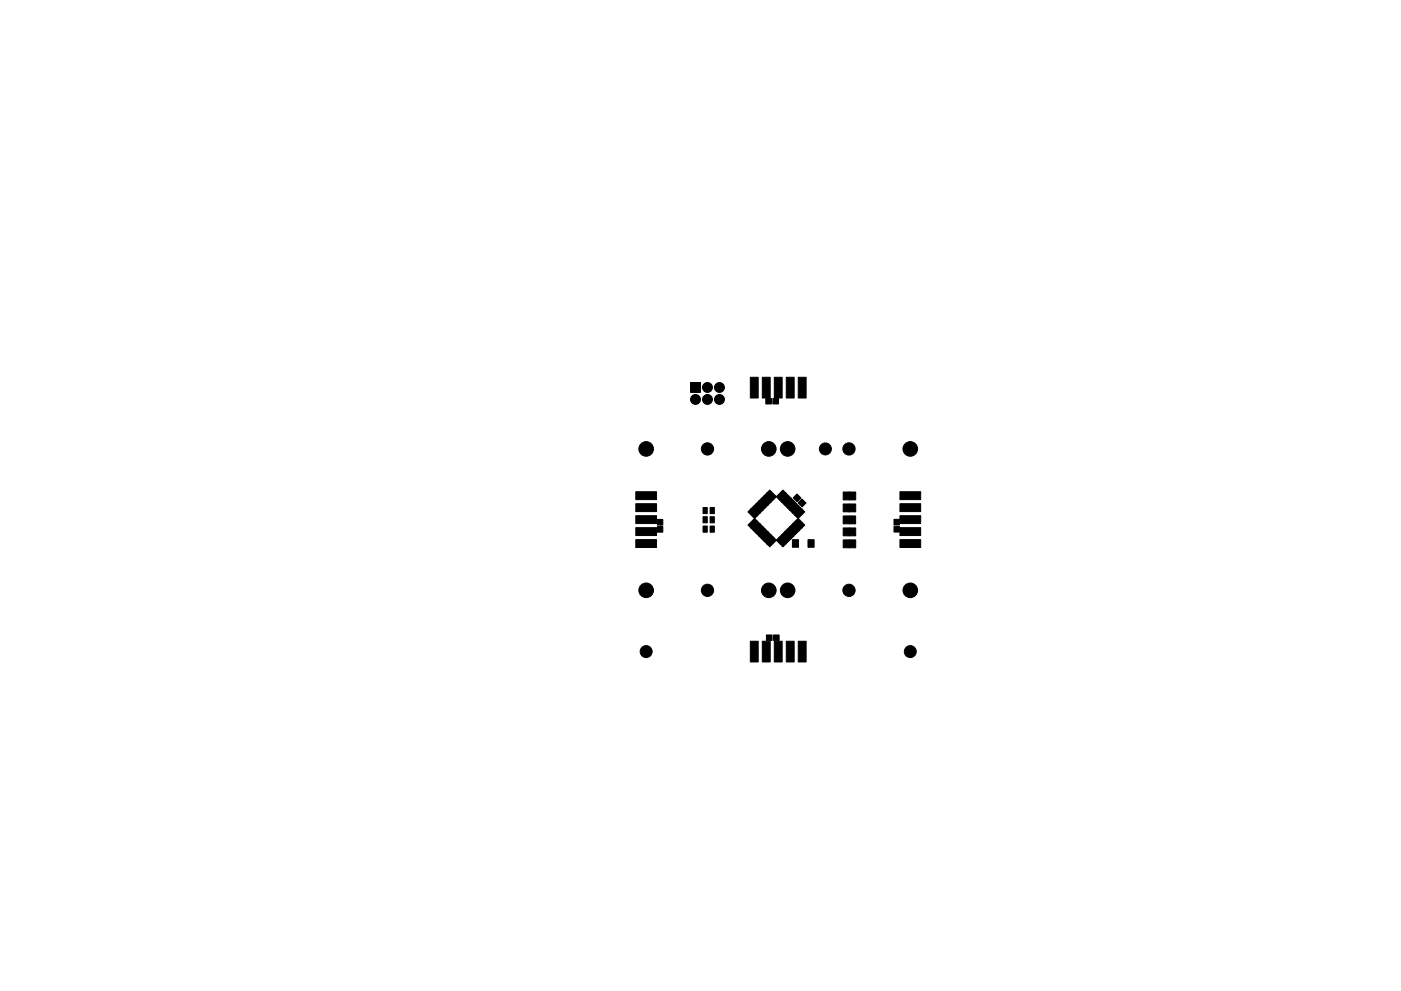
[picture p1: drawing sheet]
<svg xmlns="http://www.w3.org/2000/svg" width="297mm" height="210mm" viewBox="0 0 297 210" stroke-linecap="round" stroke-linejoin="round" font-family="sans-serif">
<g fill="#000" stroke="#000" stroke-width=".21">
<path d="M146.4 81.2h2.1v2.1h-2.1zM159.1 80h1.7v4.4h-1.7zM161.6 80h1.7v4.4h-1.7zM162.4 84.6h1.2v1.1h-1.2zM163.9 84.6h1.2v1.1h-1.2zM164.2 80h1.6v4.4h-1.6zM166.7 80h1.7v4.4h-1.7zM169.2 80h1.7v4.4h-1.7zM134.8 104.3h4.4v1.7h-4.4zM134.8 106.9h4.4v1.6h-4.4zM134.8 109.4h4.4v1.7h-4.4zM134.8 112h4.4v1.6h-4.4z"/>
<path d="M134.8 114.5h4.4v1.7h-4.4zM139.4 110.2h1.1v1.2h-1.1zM139.4 111.7h1.1v1.2h-1.1zM149.1 109.6h.9v1.3h-.9zM149.1 111.6h.9v1.3h-.9zM149.1 107.7h.9v1.3h-.9zM150.6 109.6h.9v1.3h-.9zM150.6 111.6h.9v1.3h-.9zM150.6 107.7h.9v1.3h-.9zM160 110l.7 .7-1.5 1.4-.6-.7zM160.6 110.5l.6 .7-1.4 1.4-.7-.6zM158.6 108.6l.6-.7 1.5 1.4-.7 .7z"/>
<path d="M159.7 112.5l1.4-1.4 .7 .7-1.4 1.4zM159.1 108l.7-.6 1.4 1.4-.6 .7zM161.7 111.7l.7 .6-1.5 1.5-.6-.7zM159.7 107.5l.7-.7 1.4 1.4-.7 .7zM162.2 112.2l.7 .7-1.4 1.4-.7-.6zM160.3 106.9l.6-.7 1.5 1.4-.7 .7zM161.4 114.2l1.4-1.4 .7 .7-1.4 1.4zM160.8 106.3l.7-.6 1.4 1.4-.7 .7zM163.4 113.4l.7 .6-1.5 1.5-.6-.7zM162.1 105.1l1.4 1.4-.7 .7-1.4-1.4zM163.9 113.9l.7 .7-1.4 1.4-.7-.6zM162.6 104.5l1.5 1.5-.7 .6-1.4-1.4z"/>
<path d="M163.2 104l1.4 1.4-.7 .7-1.4-1.5zM166 104l.7 .6-1.4 1.5-.7-.7zM165.1 106l1.5-1.5 .6 .7-1.4 1.4zM164.6 114.6l.7-.7 1.4 1.5-.7 .6zM167.1 105.1l.7 .7-1.4 1.4-.7-.7zM165.1 114l.7-.6 1.4 1.4-.6 .7zM167.7 105.7l.7 .6-1.4 1.5-.7-.7zM165.7 113.5l.7-.7 1.4 1.4-.7 .7zM168 114.5h1.3v1.6h-1.3zM168.3 106.2l.6 .7-1.4 1.4-.7-.7zM167 112.2l1.4 1.5-.7 .6-1.4-1.4zM167.4 108.2l1.4-1.4 .7 .7-1.4 1.4z"/>
<path d="M166.8 112.3l.7-.6 1.4 1.4-.6 .7zM168 108.8l1.4-1.4 .7 .6-1.5 1.5zM167.4 111.8l.7-.7 1.4 1.4-.7 .7zM168.2 105.6l.8-.8 .8 .9-.8 .8zM170 107.9l.6 .7-1.4 1.4-.7-.7zM168.6 110.5l1.5 1.5-.7 .6-1.4-1.4zM169.2 110l1.4 1.4-.6 .7-1.5-1.4zM169.2 106.7l.8-.8 .9 .8-.8 .8zM171.3 114.5h1.3v1.6h-1.3zM178.8 109.5h1.3v1.6h-1.3zM178.8 114.5h1.3v1.7h-1.3zM178.8 112h1.3v1.7h-1.3z"/>
<path d="M178.8 106.9h1.3v1.7h-1.3zM178.8 104.4h1.3v1.7h-1.3zM180 109.5h1.4v1.6h-1.4zM180.1 114.5h1.3v1.7h-1.3zM180.1 112h1.3v1.7h-1.3zM180.1 106.9h1.3v1.7h-1.3zM180.1 104.4h1.3v1.7h-1.3zM189.5 110.2h1.2v1.2h-1.2zM189.5 111.7h1.2v1.2h-1.2zM190.8 104.3h4.4v1.7h-4.4zM190.8 106.9h4.4v1.6h-4.4zM190.8 109.4h4.4v1.7h-4.4z"/>
<path d="M190.8 112h4.4v1.6h-4.4zM190.8 114.5h4.4v1.7h-4.4zM162.5 134.7h1.2v1.2h-1.2zM164 134.7h1.2v1.2h-1.2zM159.1 136h1.7v4.4h-1.7zM161.6 136h1.7v4.4h-1.7zM164.2 136h1.6v4.4h-1.6zM166.7 136h1.7v4.4h-1.7zM169.2 136h1.7v4.4h-1.7z"/>
<circle cx="137" cy="95.2" r="1.55"/>
<circle cx="147.5" cy="84.7" r="1.05"/>
<circle cx="150" cy="82.2" r="1.05"/>
<circle cx="150" cy="84.7" r="1.05"/>
<circle cx="150" cy="95.2" r="1.3"/>
<circle cx="152.5" cy="84.7" r="1.05"/>
<circle cx="152.5" cy="82.2" r="1.05"/>
<circle cx="163" cy="95.2" r="1.55"/>
<circle cx="167" cy="95.2" r="1.55"/>
<circle cx="175" cy="95.2" r="1.27"/>
<circle cx="180" cy="95.2" r="1.3"/>
<circle cx="193" cy="95.2" r="1.55"/>
<circle cx="137" cy="125.2" r="1.55"/>
<circle cx="137" cy="138.2" r="1.27"/>
<circle cx="150" cy="125.2" r="1.3"/>
<circle cx="163" cy="125.2" r="1.55"/>
<circle cx="167" cy="125.2" r="1.55"/>
<circle cx="180" cy="125.2" r="1.3"/>
<circle cx="193" cy="125.2" r="1.55"/>
<circle cx="193" cy="138.2" r="1.27"/>
</g>
</svg>
